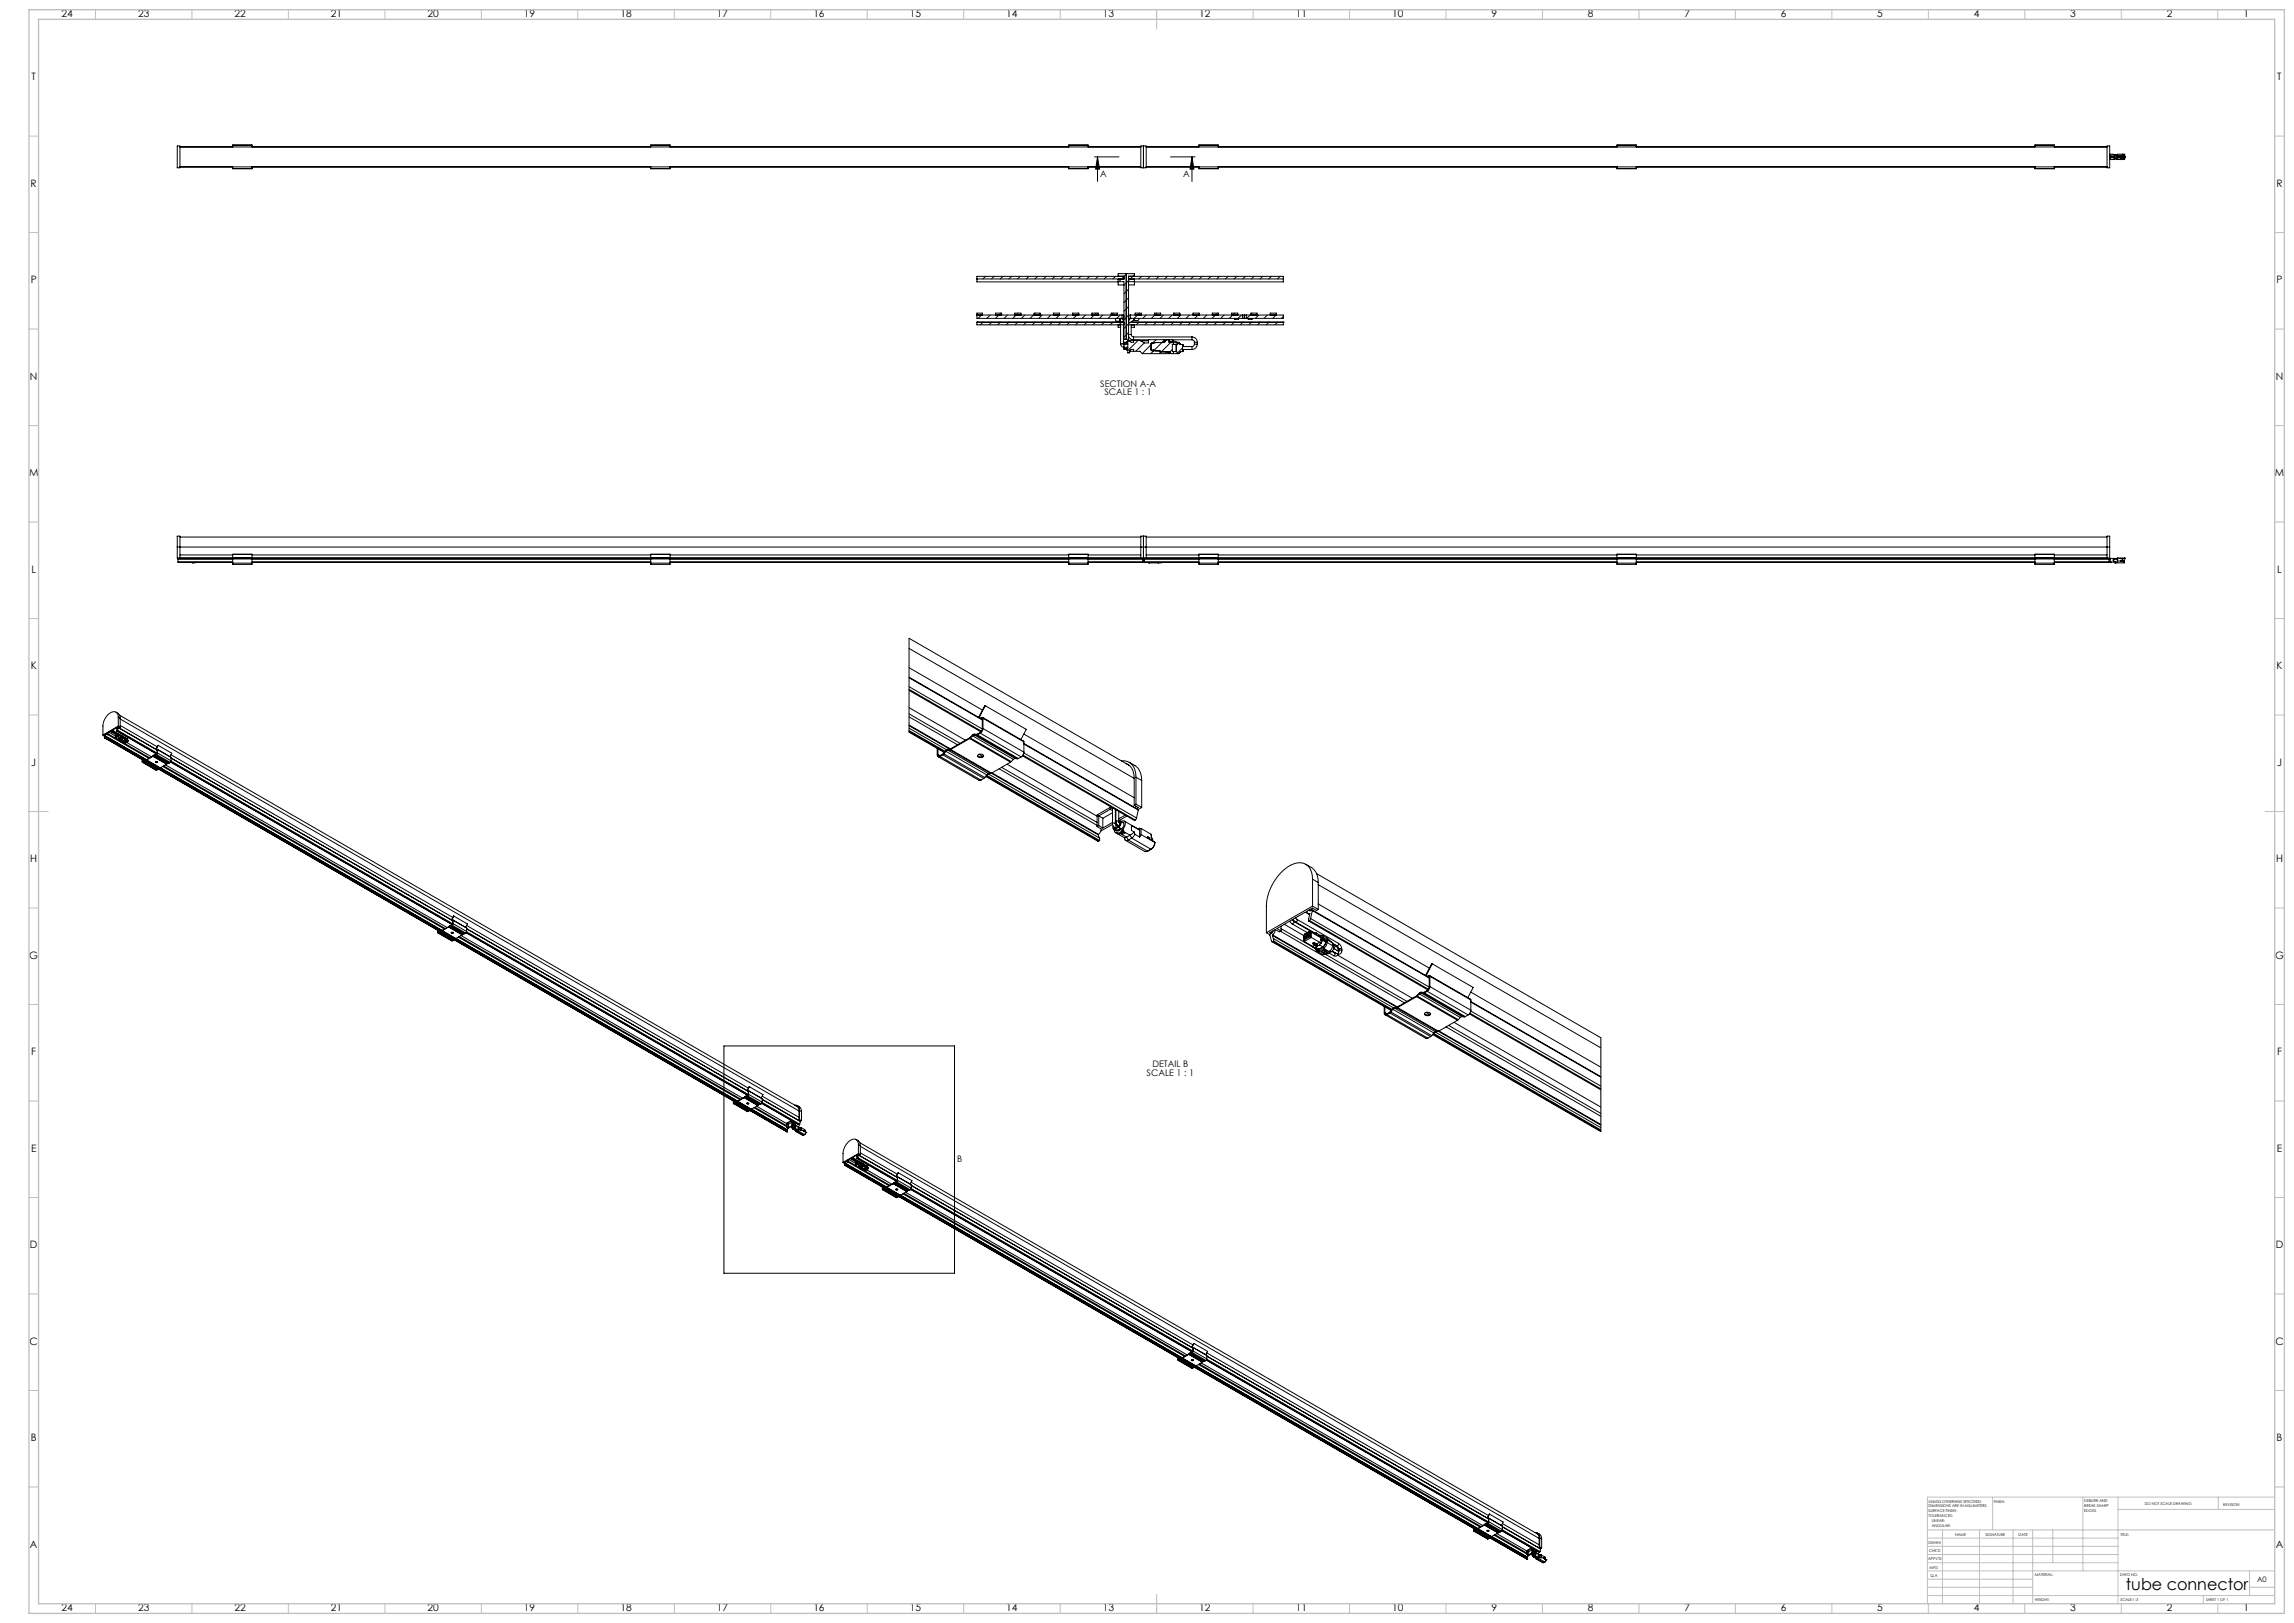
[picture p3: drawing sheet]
<svg xmlns="http://www.w3.org/2000/svg" width="1189mm" height="841mm" viewBox="0 0 1189 841" stroke-linecap="round" stroke-linejoin="round" font-family="sans-serif">
<defs><g id="words">
<text font-size="8.5" x="1102" y="824">tube connector</text>
<g font-size="5.3">
<text x="32" y="9">24</text>
<text x="72" y="9">23</text>
<text x="122" y="9">22</text>
<text x="172" y="9">21</text>
<text x="222" y="9">20</text>
<text x="272" y="9">19</text>
<text x="322" y="9">18</text>
<text x="372" y="9">17</text>
<text x="422" y="9">16</text>
<text x="472" y="9">15</text>
<text x="522" y="9">14</text>
<text x="572" y="9">13</text>
<text x="622" y="9">12</text>
<text x="672" y="9">11</text>
<text x="722" y="9">10</text>
<text x="773" y="9">9</text>
<text x="823" y="9">8</text>
<text x="873" y="9">7</text>
<text x="923" y="9">6</text>
<text x="973" y="9">5</text>
<text x="1023" y="9">4</text>
<text x="1073" y="9">3</text>
<text x="1123" y="9">2</text>
<text x="1163" y="9">1</text>
<text x="16" y="42">T</text>
<text x="1180" y="42">T</text>
<text x="16" y="97">R</text>
<text x="1180" y="97">R</text>
<text x="16" y="147">P</text>
<text x="1180" y="147">P</text>
<text x="16" y="197">N</text>
<text x="1180" y="197">N</text>
<text x="15" y="247">M</text>
<text x="1179" y="247">M</text>
<text x="16" y="297">L</text>
<text x="1180" y="297">L</text>
<text x="16" y="347">K</text>
<text x="1180" y="347">K</text>
<text x="16" y="397">J</text>
<text x="1180" y="397">J</text>
<text x="16" y="447">H</text>
<text x="1180" y="447">H</text>
<text x="15" y="497">G</text>
<text x="1179" y="497">G</text>
<text x="16" y="547">F</text>
<text x="1180" y="547">F</text>
<text x="16" y="597">E</text>
<text x="1180" y="597">E</text>
<text x="16" y="647">D</text>
<text x="1180" y="647">D</text>
<text x="15" y="697">C</text>
<text x="1179" y="697">C</text>
<text x="16" y="747">B</text>
<text x="1180" y="747">B</text>
<text x="16" y="802">A</text>
<text x="1180" y="802">A</text>
<text x="32" y="835">24</text>
<text x="72" y="835">23</text>
<text x="122" y="835">22</text>
<text x="172" y="835">21</text>
<text x="222" y="835">20</text>
<text x="272" y="835">19</text>
<text x="322" y="835">18</text>
<text x="372" y="835">17</text>
<text x="422" y="835">16</text>
<text x="472" y="835">15</text>
<text x="522" y="835">14</text>
<text x="572" y="835">13</text>
<text x="622" y="835">12</text>
<text x="672" y="835">11</text>
<text x="722" y="835">10</text>
<text x="773" y="835">9</text>
<text x="823" y="835">8</text>
<text x="873" y="835">7</text>
<text x="923" y="835">6</text>
<text x="973" y="835">5</text>
<text x="1023" y="835">4</text>
<text x="1073" y="835">3</text>
<text x="1123" y="835">2</text>
<text x="1163" y="835">1</text>
</g>
<g font-size="4.7">
<text x="570" y="92">A</text>
<text x="613" y="92">A</text>
<text x="570" y="200">SECTION A-A</text>
<text x="572" y="205">SCALE 1 : 1</text>
<text x="594" y="558">SCALE 1 : 1</text>
<text x="597" y="553">DETAIL B</text>
<text x="496" y="602">B</text>
</g>
<text font-size="3.9" x="1170" y="820">A0</text>
<g font-size="2">
<text x="1000" y="779">UNLESS OTHERWISE SPECIFIED:</text>
<text x="1033" y="779">FINISH:</text>
<text x="1080" y="778">DEBURR AND</text>
<text x="1112" y="780">DO NOT SCALE DRAWING</text>
<text x="1000" y="781">DIMENSIONS ARE IN MILLIMETERS</text>
<text x="1000" y="784">SURFACE FINISH:</text>
<text x="1080" y="781">BREAK SHARP</text>
<text x="1080" y="783">EDGES</text>
<text x="1152" y="780">REVISION</text>
<text x="1000" y="786">TOLERANCES:</text>
<text x="1001" y="789">LINEAR:</text>
<text x="1001" y="791">ANGULAR:</text>
<text x="1013" y="796">NAME</text>
<text x="1029" y="796">SIGNATURE</text>
<text x="1046" y="796">DATE</text>
<text x="1099" y="796">TITLE:</text>
<text x="1000" y="800">DRAWN</text>
<text x="999" y="808">APPV'D</text>
<text x="1000" y="804">CHK'D</text>
<text x="1000" y="813">MFG</text>
<text x="1001" y="817">Q.A</text>
<text x="1055" y="817">MATERIAL:</text>
<text x="1099" y="817">DWG NO.</text>
<text x="1055" y="830">WEIGHT:</text>
<text x="1099" y="830">SCALE:1:3</text>
<text x="1143" y="830">SHEET 1 OF 1</text>
</g>
</g></defs>
<g fill="none" stroke="#000" stroke-width=".52">
<path d="M92 76h1v11h-1zM93 76h498M121 76v-1h10v1M337 76v-1h10v1M554 76v-1h10v1M591 76h3v11h-3zM593 76v11M594 76h498M621 76v-1h10v1M838 76v-1h10v1M1055 76v-1h10v1M1092 76h1v11h-1z"/>
<path d="M1095 80h.1M1098 80l-1 2M1100 80h.1M1101 80h.1M1101 80h-7v3l3-1M93 86h498M121 86v1h10v-1M337 86v1h10v-1M554 86v1h10v-1M567 81h13M569 81l1 7h-2zM569 81v13"/>
<path d="M594 86h498M607 81h12M618 81l1 7h-2zM618 81v13M621 86v1h10v-1M838 86v1h10v-1M1055 86v1h10v-1M1093 80h1M1093 82h1M1093 81h3M1093 82h3M1094 81v1"/>
<path d="M1094 81h1v1h-1zM1096 82h1M1096 80h.1M1096 81v1M1097 81v1M1097 82h.1M1097 81h-1M1097 81h.1M1097 82l4 1M1097 81h4M1097 82h4M1099 82h1"/>
<path d="M1100 82h.1M1100 81h-1M1100 81h.1M1100 82v1M1100 80h1M1100 82h1M1100 80v1M1101 82v1M1101 80v1M1101 81h.1M1101 82h.1M1101 81h-1h1"/>
<path d="M1101 83h.1M1101 81v1M506 145v1h77v30h2v-30h80v-1M506 143h77v2h-77zM511 143l-2 2M515 143l-1 2M520 143l-2 2M524 143l-1 2M529 143l-2 2M533 143l-1 2M538 143l-2 2M542 143l-1 2"/>
<path d="M547 143l-2 2M551 143l-1 2M556 143l-2 2M560 143l-1 2M565 143l-2 2M569 143l-1 2M574 143l-2 2M578 143l-1 2M580 145v3h3M580 143h.1M580 143v-1h8v1M584 142v34"/>
<path d="M584 142l-4 4M585 143h80v2h-80zM585 154l-2 3M585 159l-2 2M585 150l-2 2M588 145v3h-3M588 143h.1M588 142l-5 6M592 143l-2 2M596 143l-1 2M601 143l-2 2M605 143l-1 2"/>
<path d="M610 143l-2 2M614 143l-1 2M619 143l-2 2M623 143l-1 2M628 143l-2 2M632 143l-1 2M637 143l-2 2M641 143l-1 2M646 143l-2 2M650 143l-1 2M654 143l-1 2M659 143l-1 2"/>
<path d="M663 143l-1 2M506 167h.1M506 163h76v2h-76v-3h3v1M506 167v1h77M506 167h77M509 163l-2 2M510 167l-2 1M513 163l-2 2M514 167l-1 1M516 163v-1h3v1M518 167l-1 1M519 162l-3 3"/>
<path d="M522 163l-2 2M523 167l-1 1M526 163v-1h3v1M527 167l-1 1M528 162l-3 3M531 163l-2 2M532 167l-1 1M536 163l-2 2M536 163v-1h3v1M536 167l-1 1M537 162l-1 1M540 163l-2 2"/>
<path d="M541 167l-1 1M545 163l-2 2M545 167l-1 1M546 163v-1h3v1l-2 2M550 167l-1 1M554 163l-2 2M554 167l-1 1M559 167l-1 1M559 162l-3 3M559 162h-3v1M559 162v1M563 163l-2 2"/>
<path d="M563 167l-1 1M566 163v-1h3v1M568 167l-1 1M568 162l-3 3M572 163l-2 2M572 167l-1 1M576 163v-1h3v1M576 163l-2 2M577 167l-1 1M577 162l-1 1M579 165h.1M580 168v2h1"/>
<path d="M580 165v1M580 166h1M581 163l-2 2a1 1 0 0 0 0 1 1 1 0 0 0 1 0M581 166v1M581 166v-1h1v2M581 178v1l2 1M581 167h1M581 178h1M581 167h.1M581 168v10M581 167l-1 1M582 163v2"/>
<path d="M582 178h1M582 167h.1M582 168v10M582 170h1M583 178h.1M583 180v1M583 178v2M583 178h2M583 180h2M583 178h2v3h-2M585 174l1 2h2M585 173h1"/>
<path d="M585 167h80M585 163l-2 3M585 172l-2 3M585 163h60v2h-60M585 176l-1 2M586 176v1h2v-1M586 167l-3 3M586 163v2M586 165l-1 1M586 173l2 2M586 168v5M588 166l-2 1"/>
<path d="M588 175v1M588 165v1M588 176h7M588 175h30M588 166h.1M588 168v2h-2M588 163v-1h4v1M590 176l-5 6M590 165v1h-2M590 167l-1 1M591 162l-3 3M591 177h4"/>
<path d="M593 178l-4 4M594 163l-2 2M595 167l-2 1M597 179l-5 4M598 177l-1 2M598 163v-1h4v1M599 177l-2 1v3l2 1M599 176l-2 2M599 167l-1 1M600 162l-3 3M603 163l-2 2M603 176h-8v2h-2l-2-2h-6v1h-2v1"/>
<path d="M603 176h1M603 177h1M603 176l-5 6M603 176v1M603 177h.1M604 176h4v1h-2M604 177h.1M604 176v1M604 167l-2 1M605 176l-2 1-6 1v4h10v1h4l2-1M606 176v2l5-1M606 176h.1"/>
<path d="M607 178l-5 4M607 163l-1 2M608 178h2v4h-2zM608 176h10M608 177h.1M608 176l-1 1M608 177v1M608 177h-2M608 177h3M608 178h.1M608 167l-1 1M608 163v-1h4v1"/>
<path d="M609 162h-1M610 178v5M611 177h.1M611 177v1h2v1M611 177l-1 2M612 163l-2 2M613 167l-2 1M613 180h5M613 179v1M613 179v3M616 163l-1 2M617 167l-1 1"/>
<path d="M618 176l1 1M618 175a2.7 2.7 0 0 1 3 2M618 175v1M618 180v1M618 163v-1h4v1M619 178l-1 2M619 177h2M619 178h2M619 177v1M621 178a2.8 2.8 0 0 1-3 3M621 177v1M622 163l-3 2"/>
<path d="M622 167l-2 1M625 163l-1 2M626 167l-1 1M628 163v-1h4v1M631 167l-2 1M631 162l-3 3M634 163l-1 2M635 167l-1 1M638 163v-1h4v1M640 167l-2 1M640 162l-3 3M640 165h2"/>
<path d="M643 163l-1 2M644 163v2M644 167l-1 1M645 163h20v2h-20zM646 163v2M647 165h2M648 163l-2 2M648 163v-1h4v1M649 167l-2 1M649 162l-1 1M652 163l-1 2M653 167l-1 1"/>
<path d="M657 163l-2 2M658 167l-2 1M658 163v-1h4v1M662 163l-2 2M662 167l-1 1M665 167h.1M665 164l-1 1M665 167v1h-80M583 181h2v2l1-2h2v1M586 182h5l1 1M592 183h.1M597 180h.1"/>
<path d="M598 181l-2 2M601 182h4M601 182h.1M602 182l-1 1M604 182h.1M606 182v1M606 183h-14M608 181l-3 2M608 182v1M613 180l-3 3M613 181h5M613 181v1"/>
<path d="M92 278h1v11h-1zM93 278h498M591 278h3v11h-3zM593 278v11M594 278h498M1092 278h1v11h-1zM92 283h1001M92 290h.1M92 291h29M92 289v1M92 290h1002M92 290v1"/>
<path d="M92 290h29M93 289h498M93 288h28M100 291h.1M100 291v1M101 291l-1 1M101 291h.1M121 289v3M121 292h10M121 289v-2h10v2M121 289h10M131 289v3"/>
<path d="M131 291h206M131 288h206M131 290h206M337 289v3M337 292h10M337 289v-2h10v2M337 289h10M347 289v3M347 291h207M347 288h207M347 290h207M554 289v3"/>
<path d="M554 292h10M554 289v-2h10v2M554 289h10M564 289v3M564 288h27M564 291h28M564 290h28M592 289v1M592 291h-28M592 290v1M592 291h1M593 290h.1"/>
<path d="M593 291h.1M593 289v2M593 291v1M593 291h28M593 289h.1M593 289v1M593 290v1M593 290h28M593 292h.1M594 289h498M594 288h27M595 291v1"/>
<path d="M595 292h.1M595 292h5M600 292h.1M600 291h.1M600 291v1M602 291l-2 1M602 291h.1M621 289v3M621 292h10M621 289v-2h10v2M621 289h10M621 291h-28"/>
<path d="M631 289v3M631 291h207M631 288h207M631 290h207M838 289v3M838 292h10M838 289v-2h10v2M838 289h10M848 289v3M848 291h207M848 288h207M848 290h207"/>
<path d="M1055 289v3M1055 292h10M1055 289v-2h10v2M1055 289h10M1065 289v3M1065 288h27M1065 291h28M1065 290h28M1093 289v1M1093 291h-28M1093 290v1M1093 291h1"/>
<path d="M1094 290h.1M1094 291h.1M1094 291v1M1094 291h2M1095 290v1M1095 290h2M1095 291h1M1096 289h.1M1096 291v1M1096 291h.1M1096 292h.1M1096 292h5"/>
<path d="M1096 291h1M1097 289v2M1097 289h.1M1097 289h4M1098 291h-1M1098 291h3M1098 289v2M1099 291h1M1099 290v1M1100 291v-2v2h1M1100 290h1M1101 291v1"/>
<path d="M1101 291h.1M1101 292h.1M1101 289h-7v2M1101 289h.1M1101 289v1M471 336l117 67M471 351l38 22M471 358l37 21M471 346l38 22M471 356l38 22M471 357l38 22M56 380v1"/>
<path d="M56 379l4 2M57 379h1M58 379h.1M58 379l2 2M58 379l3 2M58 378l1 1M58 379l4 2M59 379h.1M59 379l7 4M59 379h-1M60 369l2 1v2M61 378h.1"/>
<path d="M61 378v1M61 379l20 12M61 377h.1M61 378l-1-1-5 3 1 1M61 378l20 12M61 377l20 12M61 377v1M61 372a2.6 2.6 0 0 0-1-3 2.6 2.6 0 0 0-4 1l-2 4-1 7M61 372h1M61 372v4M61 376l-8 5M61 376l1 1"/>
<path d="M62 371l351 202M62 377h-1h-1l1 1M62 372v5M62 376l19 11M62 373l352 203M471 367l29 17M471 376l21 12M471 376l22 12M471 379l19 10M471 377l20 12M471 371l25 15M471 370l27 15"/>
<path d="M471 379l19 11M508 380l-1 1M508 380l21 12M509 372h.1M509 372h-1M509 372v6l-1 1-2 1h-1l-2 2-10 6h-2l-4 4M509 372l22 12M509 377l-1 3M509 372v5M509 377l22 13M511 366l-4 6h1h1M511 366l-4 6"/>
<path d="M511 366l21 12-3 5M53 381h1M54 381v1M54 382h.1M54 381h.1M54 382l21 12-1 1M54 381l182 105M54 381l1 1M54 381l22 13M54 382l21 12M55 381h-1M55 382l20 12"/>
<path d="M55 382h-1M55 380l-1 1M55 380l1 1M56 381l21 12M56 380l6 4M60 381h.1M60 382h.1M60 381v1M60 382l1 1M60 381v1l1-1M60 381h1M61 381h.1"/>
<path d="M61 381h-1M61 382h.1M61 382h-1M61 381v1M61 381l2 1M61 382h2M61 383h.1M61 383h1M61 383l1 1M62 383h.1M62 383h-1M62 383v1"/>
<path d="M62 384h.1M62 381h.1M62 381h1M62 384l1 1 1-1M62 384l16 9M63 383h.1M63 383h-1M63 382v1M63 382l-1 1M63 381v1M63 381h.1M63 382h.1"/>
<path d="M63 382h1M63 381l1 1M63 383l-1 1M63 384h.1M63 383v1M63 382l3 1M63 384h1M63 384h-1M63 384h1h-1M64 382l-1 1M64 382h.1M64 382v1"/>
<path d="M64 383h-1M64 383h.1M64 384h.1M64 384h-1M64 383l-1 1M64 383h1M64 382l1 1M64 384l1 1M64 384h1M65 384h-1M65 383l-1 1M65 383h.1"/>
<path d="M65 383v1M65 384h1M65 383l1 1M65 384h.1M65 384v1M66 383v1M66 384h.1M66 385l13 7M66 385h-1M66 383h.1M74 394v1M74 395h.1"/>
<path d="M74 395l7 4M75 395l7 4M75 395h-1M75 395h.1M75 394l306 177M75 394v1M75 394l153 88M76 394h-1M76 394l7 4M76 394h.1M79 392l-3 2M79 392l7 4"/>
<path d="M79 392h.1M80 391l7 5M80 391l-1 1M80 391l-4 3M80 391h1M80 391h.1M80 391l7 4M81 391h-1M81 391l7 4M81 395h1M81 388h.1M81 388h1v2"/>
<path d="M81 391h.1M81 390v1M81 388v2M82 388l7 4M82 390l-1 1M82 390l306 177M82 395h.1M82 399h-1M82 399h.1M82 386l7 4-1 2M82 386l-1 2M82 398l146 85"/>
<path d="M83 398l-1 1M83 398l325 187M84 397l146 84M85 397l146 84M86 396l146 85M86 396l-3 2M86 396h.1M87 396h-1M87 395v1M87 395h.1M88 395h-1M88 395h.1"/>
<path d="M89 392h.1M89 392l-1 3M89 391l146 84M486 388v4h1M486 391v1h1M486 388v3M486 391l1 1M486 392l21 12h1M487 392l21 12M489 391l-2 1M489 391l21 12M489 391h.1"/>
<path d="M489 390l-18-11v-48l114 66M490 389l-1 2M490 389l21 13M491 389h-1M491 389l79 45v2M492 389h-1M492 389l22 12M493 388l-1 1M493 388l76 45M503 383l-10 5M503 383l21 12M503 382v1"/>
<path d="M503 382l21 13M504 381l21 13M504 381l-1 1M505 381h-1M505 381h1M505 381l21 12M506 381l21 12M507 381h-1M507 381l21 12M507 391l1 1h1M507 391a1.7 1.7 0 0 1 1 0 1.7 1.7 0 0 1 2 1 1.6 1.6 0 0 1-2 1 1.6 1.6 0 0 1-1-2zM507 391l2 1"/>
<path d="M510 391l-1 1M518 398l51 30M519 398l50 28M522 396l47 27M524 395l-10 6M524 395h.1M525 394l-1 1M526 393l-1 1M526 393h1M528 393h-1M529 392l-1 1M530 392l58 33"/>
<path d="M530 391l58 34M531 380l57 33M531 390l58 34M531 390l-2 2M531 385l59 35M531 384v6M531 386l59 34M581 394a7 7 0 0 1 8 9M584 396a7 7 0 0 1 4 7v14M585 395l4 2a8 8 0 0 1 3 7M510 403l-2 1M510 403h.1"/>
<path d="M511 402l58 34M511 402l59 34M511 402l-1 1M514 401l-3 1M514 400l55 32M575 418l-6 4v6M575 418v1M575 419l-6 4M575 419l2 1M575 418l2 1M577 419v8M578 419v8"/>
<path d="M578 420v6M588 417l2 1-1 1M589 417h-1M589 417l3 1M589 403v14M589 403l3 1M589 418l-1 1M590 420l-1 4M592 418l-2 1M592 404v14M569 428l2 2-2 2M569 433l1 1"/>
<path d="M569 432v1M569 428h.1M569 428l3 1M569 423v5M569 423l3 1M570 436h-1M572 424v5M577 427l1 2M577 427v-1l1 1M577 426l-5 3M577 421l-5 3M577 427l-6 4"/>
<path d="M577 428v1l1 1M577 430h2M577 430a1.3 1.3 0 0 0 2 1l1 1 2-2M578 429h.1M578 431l5 3h1M578 430l2 1 1-1M578 427h.1M578 426l1 2M578 426l1-1 1 1M578 425h.1M578 426h.1M578 427v1v1"/>
<path d="M578 427l2 1M578 426v1M579 427h-1l1 1M579 432h1M579 428h1M579 428h.1M580 430h-1M580 432h.1M580 428h-1M580 428l-2 1-1-1M580 429h1M580 429l-2 1"/>
<path d="M580 426h.1M580 426l1-1v1l-1 3M580 420v6M580 426v1l-1 1M580 426l1 1M581 430h.1M581 429v1M581 429l-2 1M581 430h-2M581 432l3 2M581 425l2 2-2 2M581 427l-1-1a1.1 1.1 0 0 1 1 1 1.1 1.1 0 0 1-1 1"/>
<path d="M581 432h1M581 426l2-1v1v2l-1 2M581 431l1 1M582 430v1M582 430h.1M582 432h.1M582 431l1 1h-1M582 431l-2 1M582 431h.1M582 431l4 2M582 431v1M583 425l7 5"/>
<path d="M583 434v1h2M583 422l-3 2M583 435l10 6h2M584 434l1 1M584 423l-4 2M585 435l10 6M586 433l-2 1M586 433l1 1M586 428v2l2 1M587 434l10 6M587 434l-2 1M588 431l-2 2"/>
<path d="M588 431v1M588 432l-1 2M588 432l3 2M589 424l-1 1M590 430h.1M590 429h1M590 429v1M591 429v5M591 429h.1M591 432v2M591 432l4 2M591 429v3"/>
<path d="M591 429l6 3M595 434l1 1M595 434h.1M595 434v1M596 435l3 2M596 434v1M596 434l-1-1v1M596 434h-1M597 432v3M597 432v3l2 1M597 434h.1M597 435h.1"/>
<path d="M597 434v1M597 435v1M599 437l-1 2-1 1M599 436v1M599 437h.1M599 437l-2 3M595 441h.1M597 440h.1M597 440l-2 1M677 448l3 2a8 8 0 0 1 3 7M680 456a7 7 0 0 0-3-8 7 7 0 0 0-8 0 26 26 0 0 0-13 21v14M680 456v14"/>
<path d="M680 456l3 1M682 453l148 85v48l-87-50M683 457v14M683 458l147 85M233 480h.1M233 480l7 4M233 480h1M234 480l7 4M234 480h.1M234 479l-1 1M234 477h1M234 479v1"/>
<path d="M234 479l7 4M235 479l-147-84 146 84M235 477h.1M235 477h-1M235 477l-1 2M235 477l-146-84 146 84M235 477l7 4M235 475l-1 2M235 475l7 4-1 1M242 480l146 84M664 480v2M666 479l10 6"/>
<path d="M668 477l2 2M670 477h1M670 479l8 4M670 476l2 2M671 477l14 9M671 477v1l-1 1M672 476h.1M672 478l10 6M672 476v1v1M672 476l22 13M678 473l1 1M678 477l62 36"/>
<path d="M678 472h2M679 477h-1M679 477l61 36M679 474l-2-1-15 8 2 1M679 473l-1 4M679 473h.1M679 471l1 1M679 476v1M679 476l62 35M680 472l61 35M680 472l-1 4M680 470l-24 13"/>
<path d="M680 470l3 1M683 471l-1 1-2-1-3 1 1 1h1M683 468l58 34M227 482v1M227 483h.1M227 483l7 5M228 483h-1M228 483l7 4M228 483h.1M229 482l-1 1M229 482l153 89M229 482h.1"/>
<path d="M232 480l8 4M232 480l-3 2M233 480l-4 2M233 480h-1M234 483h1M235 483h.1M235 487l-1 1M235 487h.1M235 487l146 84M236 486h.1M236 486l-1 1M238 486l146 84"/>
<path d="M238 485l146 85M239 485l146 84M240 484h.1M240 484l-4 2M240 484h1M241 484h.1M241 483v1M242 483l146 85M242 481l-1 2M242 481l146 85M656 483l2 1M659 488l62 36"/>
<path d="M659 485l65 37M659 485l1 1M660 484l-1 1M660 484l64 38M660 488l61 35M660 482l-2 2 1 4h1M660 486l62 36M660 488l62 35M660 488h.1M660 486v2M661 482l-1 2M661 482l2 1 1-1"/>
<path d="M661 482l-3 1 1 1M664 483l64 37M664 481l18 11 1 1M676 485v3M676 487v1M676 485h.1M676 488l4 2M676 485v2M676 485l1 1M676 484v1M676 484h.1M676 484v1l1 1"/>
<path d="M677 484v1M677 484h-1M677 485v1M677 485h.1M677 486l-1 1M678 484l1 1M678 484h.1M678 485v1l1-1M678 484v1M678 484l1 1h-1M678 483v1M678 483l-1 1"/>
<path d="M678 483h1M678 483h.1M679 483h.1M679 483h-1M679 483h1M679 483l-3 1M679 484h.1M679 485l1 1M679 483v2M679 485l-3 2M680 483v3M680 486l-4 2"/>
<path d="M680 486l4 2M680 483l5 3M680 490l1 1M681 489h.1M681 489l2 1M681 491h1M681 491h.1M681 491l2 1h1M681 488l1 1M681 488v1M682 490h-2M682 491l2 1"/>
<path d="M682 492h1M682 483v1M682 483l2 2M682 489l1 1M683 490h.1M683 493l3 2 1-1M683 492l1 1M684 493h-1M684 493l3 1M684 490l2 1M684 490l-2 1M684 488v1"/>
<path d="M684 488l-2 1M684 485h1v1M684 485h.1M684 489v1M684 489h1M685 486v1M685 487h.1M685 487v2M685 493l1-1 2 1-2 1zM685 487h1M685 486h1M685 487l2 1"/>
<path d="M685 485l3 1v1M685 485h.1M685 485l1 1M686 485h-2M686 491l-2 1M686 491h.1M686 491l-3 1M686 492h.1M686 486l2 1M686 486v1M686 487l2 1M686 491l3 2"/>
<path d="M686 491l-2 2M686 493h1M686 492v1M686 493v1M687 492l-1 1M687 494l42 25M687 488l-1 3M687 488h.1M687 494h1M687 488h1M688 494h.1M688 488l-1 2-1 1"/>
<path d="M688 488l3 2M688 488h.1M688 486l3 3M688 487l3 2M689 494l2 1M689 493l-2 1M689 493h1M690 493l-2 1M690 493l2 1M691 493l2 1M691 490l-1 2-1 1M691 490v2l-1 1"/>
<path d="M691 489l2 1M691 489l1 1M691 489v1M691 491l1 1M691 491l3 2M692 494h.1M692 490l1 1 1 2-1-1M692 490l-1 1M692 494v1h-1M693 490l1 2M693 495l39 22M694 494l-1 1h-2"/>
<path d="M694 489l1 2v1M694 489v1h-1M694 493v1h-1M694 493h.1M694 492h.1M694 493l1-1v1M694 492l1-1v1M694 492v1M695 493v1h-2M695 492v1M742 499l-3 7h1l1-1v1M742 499l-3 6"/>
<path d="M742 499l22 13-3 5M734 516l21 13M734 516l-10 6M735 516h-1M735 516l21 12M736 515l21 12M736 515l-1 1M737 515h-1M737 515l21 12M737 515h1M738 515l21 12M738 515h.1"/>
<path d="M740 514l-2 1M740 514l21 12M740 506h1M740 506h.1M741 511l-1 2-2 1h-2l-2 2-10 6h-1l-4 3M741 506v5M741 505l21 13M741 511l-1 3M741 511l21 12M741 506l21 12M762 514l68 39M762 519l68 39"/>
<path d="M762 518v5M717 522l1 3 1 1M718 525h1M718 522v3M718 526l21 12h1M719 526l21 12M720 525l-1 1M720 525l22 12M721 524l-1 1M721 524l21 13M722 523l-1 1M722 523l21 12"/>
<path d="M723 522l-1 1M723 522l21 13M724 522l21 13M724 522h-1M724 522h.1M724 522l106 61M738 525l1 1h2M739 525h2a1.5 1.5 0 0 1-1 1 1.5 1.5 0 0 1-2-1zM739 525l2 1M741 525v1M742 537l-2 1M742 537h.1"/>
<path d="M743 536l87 50M743 535l87 51M743 535l-1 2M744 535l86 49M744 535h-1M745 535h-1M746 534l84 49M749 532l81 46M751 531l79 46M754 530l76 44M755 529l-10 6M756 528l-1 1"/>
<path d="M757 527l-1 1M758 527h-1M758 527h1M759 527h.1M761 526l-2 1M762 525l68 40M762 525l68 39M762 524l68 39M762 523l-1 3M375 542h120v118h-120zM380 570v2h1M380 572h1"/>
<path d="M380 572l8 4M380 571v1M381 572l7 4M381 571l7 5M381 571v1M382 571h-1M382 571l7 4M382 571h.1M382 571l26 15M386 569l-4 2M386 569l7 4M386 569l-5 2"/>
<path d="M386 569h.1M386 568l7 4M386 568v1M387 568h-1M387 568l7 4M387 568h.1M387 568l-1 1M387 572h1M388 568l7 4M388 568h-1M388 565h.1M388 567v1"/>
<path d="M388 565v2M388 565l7 4M388 567l7 4M388 572h.1M388 576h.1M388 563l7 4v2M388 563l-1 2M388 563l-1 2h1M388 575l20 11M389 575l19 11M389 575l-1 1M389 575h.1"/>
<path d="M390 575l18 10M391 574l17 10M391 574l17 9M392 573l16 9M393 573l-4 2M393 573h.1M393 572v1M394 572h-1M394 572h.1M395 572h-1M395 572l19 11M395 569h.1"/>
<path d="M395 571l20 12M395 568l19 11M395 571v1M395 570l20 11M395 569v2M412 573a2.3 2.3 0 0 1 2 2M413 573l1 1v2M413 573l2 1v2M414 576v4M414 575v5M414 575l1 1M415 576v5"/>
<path d="M408 584v1M408 585h.1M408 585v1M408 584h.1M408 584h1M408 582v2M408 582l1 1M409 583v1M410 581v3M410 581l-2 1v2M410 581h.1M410 581l-2 1"/>
<path d="M410 584h1M410 584l-2 1M410 583l-1 1M410 582l-1 1M411 584v1M411 584h.1M411 585h.1M411 583v1M411 583l-1 1M411 585l1 1M411 581v3M411 583h.1"/>
<path d="M411 581v2M411 584h1M411 583h1M412 583l-1 1M412 585l1 1M412 584h.1M412 584l-1 1M412 583v1M412 585h.1M412 583h1l-1 1M412 585h-1M412 584v1"/>
<path d="M412 585h1h-1M412 585h1M412 583l3 1M412 586h1M413 582l-2 1M413 586l3 2M413 586h-1M413 586h.1M413 582l-2 1h1l-1 1M413 585v1M413 585l1 1M414 586l3 2"/>
<path d="M414 586h-1M414 585h-1M414 580l1 1M414 585h.1M414 585v1M414 585l1 1M414 580h.1M414 580v1M415 583h-1M415 581v2M415 584h-1v1M415 584h.1"/>
<path d="M415 584v2M415 585v1M415 584l2 1M415 585l1 1M415 584v1M415 581h.1M416 588h.1M416 586h1M417 586h.1M417 586l1 1M417 586h-1M417 588h.1"/>
<path d="M417 585h.1M417 585v1M417 588h-1M418 587l-1 1M418 587h.1M442 600h.1M444 590l1 1 1 3M444 599h.1M444 600h.1M444 598h1zM444 599l-5 3M444 599v1"/>
<path d="M445 600h-1M445 600l20 12M445 598v2M445 598l20 12M445 593a2.6 2.6 0 0 0-2-3 2.6 2.6 0 0 0-3 1l-2 3-1 2v6M445 593v5M445 598l-8 4M445 598h1M445 593l1 1M446 592l351 203M446 598h-1l-1 1M446 594v4"/>
<path d="M446 597l19 11M446 594l352 203M437 602l1 1M438 603v1M438 604l21 12M438 603l21 12M438 603h.1M438 603l22 12M438 602v1M438 604h.1M439 602l-1 1M439 602h.1"/>
<path d="M439 602h-1M439 602l22 12M439 602l7 4M439 601v1M440 601l3 2M441 600v1M441 600h1M441 601l3 1M442 600l-1 1M442 600l3 2M442 600l7 4M443 603v1"/>
<path d="M444 604h.1M444 603h-1M444 603h.1M444 604l1 1M444 603v1M444 600l21 12M444 602h.1M444 602v1M444 602h1M444 603h1M445 602h.1M445 602l1 1"/>
<path d="M445 602v1M445 603l-1 1M445 603l1 1M445 605h.1M445 604h.1M445 604l1 1M445 605h1M445 604h1M445 604v1M446 605h.1M446 602h-1M446 602v1"/>
<path d="M446 604h.1M446 606h1M446 604v1M446 605v1M446 605l1 1M446 604l1 1M446 604l-1 1M446 603h1M446 603h.1M446 603v1M446 606h1zM447 603h.1"/>
<path d="M447 603v1M447 604h-1M447 604h.1M447 603l-1 1M447 605h.1M447 605h-1M447 603l1 1M447 605l1 1M447 605v1M447 606l14 8M447 604v1M447 606h.1"/>
<path d="M447 606h1M447 604l1 1M448 606h-1M448 606h1M448 605v1M448 606h.1M448 605l1 1M448 604l1 1M448 604h1M448 604v1M449 605h.1M449 605v1"/>
<path d="M449 604v2M449 606h.1M449 604v1M449 606l13 8M449 604l1 1M449 604h.1M449 605h1M450 605l-1 1M450 605h.1M457 616h1M457 615v1M457 616l8 5"/>
<path d="M458 616l7 5M458 616l7 4M458 616l8 4M459 616h-1M459 616l7 4M459 615v1M459 615l7 4M459 615l-1 1M459 615h.1M459 615l8 4M460 615h-1M460 615l153 89"/>
<path d="M463 613h.1M463 613l7 4M463 613l-3 2M464 613h-1M464 613l7 4M464 613h.1M464 616h1M465 616h.1M465 612l-1 1M465 612l7 5M465 610h.1M465 612l-2 1"/>
<path d="M465 610l7 4M465 612h.1M465 612l306 177M465 610v2M466 608l7 4-1 2M466 608l-1 2M466 608l-2 2M466 620l146 84M466 620h.1M466 619l146 85M466 619v1M467 619h.1"/>
<path d="M467 619h-1M467 619l325 188M468 619l146 84M468 618l146 85M469 618l146 84M470 617l-3 2M470 617h.1M471 617h-1M471 617h.1M472 617h-1M472 616l146 85M472 613l146 84"/>
<path d="M472 614v3M472 614l146 85-146-85M465 620v1M466 620h-1M618 698h.1M618 698l7 4M618 698v3M619 696h.1M619 696l-1 2M619 696l7 4-1 2M611 705h.1M611 704v1"/>
<path d="M611 705l7 4M612 704l7 5M612 704l-1 1M612 704h.1M612 704l7 4M613 704h-1M613 704l7 4M613 704h.1M616 702h.1M616 702l7 4M616 702l-3 2M617 701l7 4"/>
<path d="M617 701l-1 1M617 701h.1M617 705h1M617 701l8 4M618 705h.1M618 701l7 4M618 701h-1M618 700v1M619 705h-1M619 709h-1M619 709h.1M619 708l146 85"/>
<path d="M619 708l146 84M619 708v1M619 708l173 99M619 708h.1M620 708h-1M621 707l146 84M622 707l146 84M623 706l146 85M623 706l-3 2M623 706h.1M624 705l-1 1M624 705h.1"/>
<path d="M625 705h-1M625 705h.1M625 705l146 84M625 702v3M625 703l146 84M625 701l147 84M764 793h.1M764 792v1M764 793l7 4M765 793l7 4M765 793h-1M765 793h.1"/>
<path d="M765 792v1M765 792l7 5M766 792h-1M766 792h.1M766 792l7 4M769 790h.1M769 790l7 4M769 790l-3 2M769 790l8 4M770 790l7 4M770 790h.1M770 790h-1"/>
<path d="M770 790l8 4M771 789l-1 1M771 790h-1M771 790l7 4M771 793h1M771 787h1M771 789v1M771 787h.1M771 789h.1M771 787v2M772 787l7 4M772 789h-1l7 4"/>
<path d="M772 787v2M772 789l7 4M772 793h.1M772 797h-1M772 797h.1M772 785l-1 2M772 785h.1M772 785l7 4-1 1M772 797l20 11M773 796l-1 1M773 796h.1M773 796l19 11"/>
<path d="M774 795l17 10M775 795l16 10M776 795l15 9M776 794l-3 2M777 794h-1M777 794h.1M777 794h1M778 794h.1M778 793v1M778 793l20 11M779 793l19 11M779 793h-1"/>
<path d="M779 791l19 12M779 791v2M779 789l19 11M796 794a2.4 2.4 0 0 1 2 3M796 795h1l1 2M797 794l1 1 1 3M798 797v5M798 797l1 1M799 798v4M791 805l1 1v1M792 807h.1M792 805h-1"/>
<path d="M792 805v1M792 804v1M792 804h.1M792 807v1M792 804v2M794 802v3M794 802l-3 1v2M794 802h.1M794 802l-2 2M794 802v1M794 805v1M794 805l-2 1"/>
<path d="M794 803l-2 1M794 805v1zM794 806h1M794 805h.1M794 805h1M794 806l2 1M794 803v2M795 805h.1M795 803v2M795 805h-1M795 804h-1M795 805l-1 1"/>
<path d="M795 807h.1M795 806h-1l1 1M795 806h.1M795 805h1l-1 1M795 806h1M795 806h-1M796 806v-1h-1l1-1v2M796 806h-1M796 806v1M796 806l-1 1M796 806h.1M796 807h.1"/>
<path d="M796 807h-1h1M796 806l1 1M796 804l3 2M796 807v1M796 808h1M796 803l-1 1M796 808l4 2M796 807l1 1M796 804h-1M797 808l3 2M797 807h-1M797 807h.1"/>
<path d="M797 807l4 2M797 807v1M798 802h.1M798 806l-1 1M798 806v1M798 807h-1M798 807h1M798 802h1M798 804h.1M798 803h.1M798 803v1M799 806h.1"/>
<path d="M799 806l-2-1 1 1M799 806v1M799 806h-1M799 807h.1M799 806l2 1M799 807h1M799 802l-1 1M800 807v1M800 810h.1M800 808h1M800 807h.1M801 809h.1"/>
<path d="M801 807v1M801 809l-1 1M801 807h.1M801 808h.1M801 808v1"/>
<circle cx="81" cy="395" r=".5"/>
<circle cx="234" cy="483" r=".5"/>
<circle cx="387" cy="572" r=".5"/>
<circle cx="465" cy="616" r=".5"/>
<circle cx="618" cy="705" r=".5"/>
<circle cx="771" cy="793" r=".5"/>
</g>
<g fill="none" stroke="#c0c0c0" stroke-width=".52">
<path d="M49 5v5M99 5v5M149 5v5M199 5v5M249 5v5M299 5v5M349 5v5M399 5v5M449 5v5M499 5v5M549 5v5M599 5v10"/>
<path d="M649 5v5M699 5v5M749 5v5M799 5v5M849 5v5M899 5v5M949 5v5M999 5v5M1049 5v5M1099 5v5M1149 5v5M15 71h5"/>
<path d="M1179 71h5M15 121h5M1179 121h5M15 171h5M1179 171h5M15 221h5M1179 221h5M15 271h5M1179 271h5M15 321h5M1179 321h5M15 371h5"/>
<path d="M1179 371h5M15 421h10M1174 421h10M15 471h5M1179 471h5M15 521h5M1179 521h5M15 571h5M1179 571h5M15 621h5M1179 621h5M15 671h5"/>
<path d="M1179 671h5M15 721h5M1179 721h5M15 771h5M1033 776v17M1080 776v38M1098 776v55M1150 776v6M1179 771h5M1179 776h-180v55M999 793h180M999 797h99"/>
<path d="M1007 793v38M1026 793v38M1043 793v38M1054 793v38M1064 793v17M1098 782h81M999 810h99M999 806h99M999 801h99M999 818h55M999 814h180M1166 814v13"/>
<path d="M49 831v5M99 831v5M149 831v5M199 831v5M249 831v5M299 831v5M349 831v5M399 831v5M449 831v5M499 831v5M549 831v5M599 826v10"/>
<path d="M649 831v5M699 831v5M749 831v5M799 831v5M849 831v5M899 831v5M949 831v5M999 827h180M999 823h55M999 831v5M1049 831v5M1099 831v5"/>
<path d="M1142 827v4M1149 831v5M1166 823h13"/>
</g>
<path d="M15 5h1169v831h-1169zM20 10h1159v821h-1159z" fill="none" stroke="#c0c0c0" stroke-width=".7"/>
<path d="M569 81l1 7h-2zM618 81l1 7h-2z" fill="#000"/>
<use href="#words"/>
</svg>
